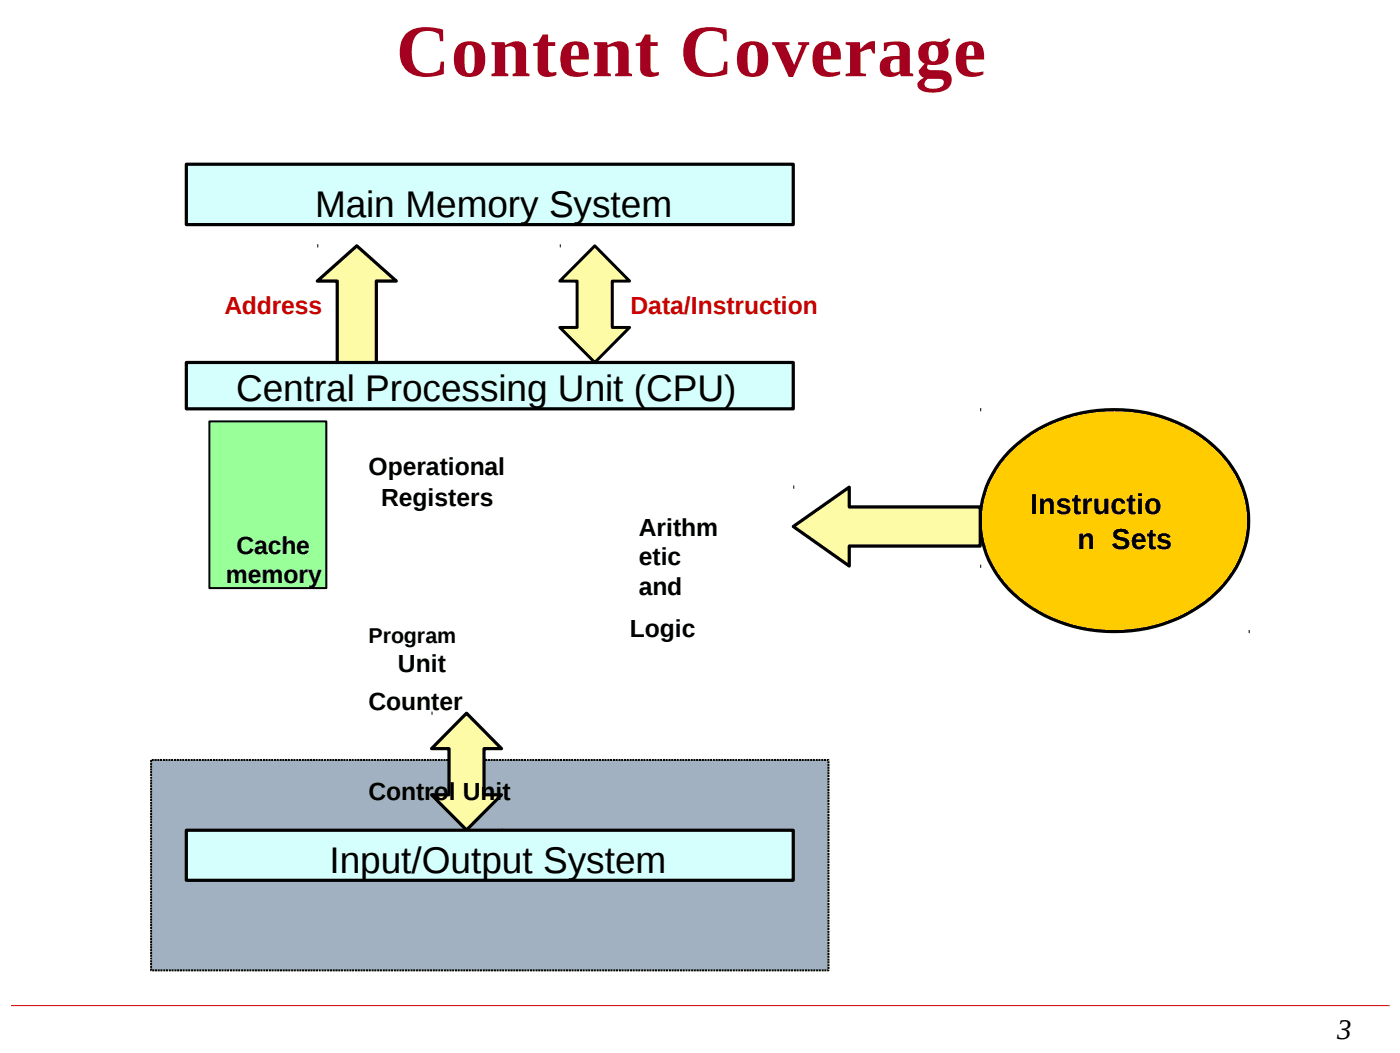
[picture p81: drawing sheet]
<svg xmlns="http://www.w3.org/2000/svg" width="240mm" height="180mm" viewBox="0 0 240 180" stroke-linecap="round" stroke-linejoin="round" font-family="sans-serif">
<defs><g id="words">
<text font-size="12.7" fill="#a40020" x="67.9" y="13.1">Content Coverage</text>
<g font-size="6.3">
<text x="54" y="37.2">Main Memory System</text>
<text x="40.5" y="68.7">Central Processing Unit (CPU)</text>
<text x="56.5" y="149.4">Input/Output System</text>
</g>
<g font-size="4.9">
<text x="176.5" y="88">Instructio</text>
<text x="184.6" y="93.9">n Sets</text>
<text x="229.1" y="177.9">3</text>
</g>
<g font-size="4.2" fill="#c00">
<text x="38.5" y="53.7">Address</text>
<text x="108.1" y="53.7">Data/Instruction</text>
</g>
<g font-size="4.2">
<text x="63.1" y="81.3">Operational</text>
<text x="65.3" y="86.6">Registers</text>
<text x="40.5" y="94.8">Cache</text>
<text x="109.5" y="91.7">Arithm</text>
<text x="38.7" y="99.8">memory</text>
<text x="109.5" y="96.8">etic</text>
<text x="109.5" y="101.8">and</text>
<text x="107.9" y="109">Logic</text>
<text x="68.2" y="115.1">Unit</text>
<text x="63.1" y="121.6">Counter</text>
<text x="63.1" y="136.9">Control Unit</text>
</g>
<text font-size="3.7" x="63.1" y="110.1">Program</text>
</g></defs>
<path d="M1.9 172.2h.1M1.9 172.2h236M237.9 172.2h.1" fill="none" stroke="#c00" stroke-width=".17"/>
<path d="M25.9 130.1v36h116v-36z" fill-rule="evenodd" fill="#a2b1c1"/>
<g fill="none" stroke="#000" stroke-width=".34">
<path d="M25.9 130.1v.4M25.9 130.6v.4M25.9 131.1v.3M25.9 131.6v.3M25.9 132v.4M25.9 132.5v.4M25.9 133v.3M25.9 133.5v.3M25.9 133.9v.4M25.9 134.4v.4M25.9 134.9v.4M25.9 135.4v.3"/>
<path d="M25.9 135.8v.4M25.9 136.3v.4M25.9 136.8v.3M25.9 137.3v.3M25.9 137.7v.4M25.9 138.2v.4M25.9 138.7v.4M25.9 139.2v.3M25.9 139.6v.4M26 130.1h.4M26.5 130.1h.3M27 130.1h.3"/>
<path d="M27.4 130.1h.4M27.9 130.1h.4M28.4 130.1h.3M28.9 130.1h.3M29.3 130.1h.4M29.8 130.1h.4M30.3 130.1h.4M30.8 130.1h.3M31.2 130.1h.4M31.7 130.1h.4M32.2 130.1h.3M32.7 130.1h.3"/>
<path d="M33.1 130.1h.4M33.6 130.1h.4M34.1 130.1h.3M34.6 130.1h.3M35 130.1h.4M35.5 130.1h.4M36 130.1h.3M36.5 130.1h.3M36.9 130.1h.4M37.4 130.1h.4M37.9 130.1h.3M38.4 130.1h.3"/>
<path d="M38.8 130.1h.4M39.3 130.1h.4M39.8 130.1h.3M40.3 130.1h.3M40.7 130.1h.4M41.2 130.1h.4M41.7 130.1h.4M42.2 130.1h.3M42.7 130.1h.3M43.1 130.1h.4M43.6 130.1h.4M44.1 130.1h.3"/>
<path d="M44.6 130.1h.3M45 130.1h.4M45.5 130.1h.4M46 130.1h.4M46.5 130.1h.3M47 130.1h.3M47.4 130.1h.4M47.9 130.1h.4M48.4 130.1h.3M48.8 130.1h.4M49.3 130.1h.4M49.8 130.1h.4"/>
<path d="M50.3 130.1h.3M50.8 130.1h.3M51.2 130.1h.4M51.7 130.1h.4M52.2 130.1h.3M52.6 130.1h.4M53.1 130.1h.4M53.6 130.1h.4M54.1 130.1h.3M54.6 130.1h.3M55 130.1h.4M55.5 130.1h.3"/>
<path d="M56 130.1h.3M56.4 130.1h.4M56.9 130.1h.4M57.4 130.1h.4M57.9 130.1h.3M58.3 130.1h.4M58.8 130.1h.4M59.3 130.1h.4M59.8 130.1h.3M60.3 130.1h.3M60.7 130.1h.4M61.2 130.1h.4"/>
<path d="M61.7 130.1h.4M62.2 130.1h.3M62.7 130.1h.3M63.1 130.1h.4M63.6 130.1h.4M64.1 130.1h.3M64.6 130.1h.3M65 130.1h.4M65.5 130.1h.4M66 130.1h.4M66.5 130.1h.3M66.9 130.1h.4"/>
<path d="M67.4 130.1h.4M67.9 130.1h.3M68.4 130.1h.3M68.8 130.1h.4M69.3 130.1h.4M69.8 130.1h.3M70.3 130.1h.3M70.7 130.1h.4M71.2 130.1h.4M71.7 130.1h.3M72.2 130.1h.3M72.6 130.1h.4"/>
<path d="M73.1 130.1h.4M73.6 130.1h.3M74.1 130.1h.3M74.5 130.1h.4M75 130.1h.4M75.5 130.1h.3M76 130.1h.3M76.4 130.1h.4M76.9 130.1h.4M77.4 130.1h.4M77.9 130.1h.3M78.4 130.1h.3"/>
<path d="M78.8 130.1h.4M79.3 130.1h.4M79.8 130.1h.4M80.3 130.1h.3M80.8 130.1h.3M81.2 130.1h.4M81.7 130.1h.4M82.2 130.1h.3M82.7 130.1h.3M83.1 130.1h.4M83.6 130.1h.4M84.1 130.1h.3"/>
<path d="M84.5 130.1h.4M85 130.1h.4M85.5 130.1h.4M86 130.1h.3M86.5 130.1h.3M86.9 130.1h.4M87.4 130.1h.4M87.9 130.1h.3M88.3 130.1h.4M88.8 130.1h.4M89.3 130.1h.4M89.8 130.1h.3"/>
<path d="M90.3 130.1h.3M90.7 130.1h.4M91.2 130.1h.3M91.7 130.1h.3M92.1 130.1h.4M92.6 130.1h.4M93.1 130.1h.4M93.6 130.1h.3M94.1 130.1h.3M94.5 130.1h.4M95 130.1h.4M95.5 130.1h.3"/>
<path d="M96 130.1h.3M96.4 130.1h.4M96.9 130.1h.4M97.4 130.1h.4M97.9 130.1h.3M98.4 130.1h.3M98.8 130.1h.4M99.3 130.1h.4M99.8 130.1h.3M100.3 130.1h.3M100.7 130.1h.4M101.2 130.1h.4"/>
<path d="M101.7 130.1h.3M102.2 130.1h.3M102.6 130.1h.4M103.1 130.1h.4M103.6 130.1h.3M104.1 130.1h.3M104.5 130.1h.4M105 130.1h.4M105.5 130.1h.3M106 130.1h.3M106.4 130.1h.4M106.9 130.1h.4"/>
<path d="M107.4 130.1h.3M107.9 130.1h.3M108.3 130.1h.4M108.8 130.1h.4M109.3 130.1h.3M109.8 130.1h.3M110.2 130.1h.4M110.7 130.1h.4M111.2 130.1h.3M111.7 130.1h.3M112.1 130.1h.4M112.6 130.1h.4"/>
<path d="M113.1 130.1h.4M113.6 130.1h.3M114.1 130.1h.3M114.5 130.1h.4M115 130.1h.4M115.5 130.1h.4M116 130.1h.3M116.5 130.1h.3M116.9 130.1h.4M117.4 130.1h.4M117.9 130.1h.3M118.4 130.1h.3"/>
<path d="M118.8 130.1h.4M119.3 130.1h.4M119.8 130.1h.3M120.2 130.1h.4M120.7 130.1h.4M121.2 130.1h.4M121.7 130.1h.3M122.2 130.1h.3M122.6 130.1h.4M123.1 130.1h.4M123.6 130.1h.3M124 130.1h.4"/>
<path d="M124.5 130.1h.4M125 130.1h.4M125.5 130.1h.3M126 130.1h.3M126.4 130.1h.4M126.9 130.1h.3M127.4 130.1h.3M127.8 130.1h.4M128.3 130.1h.4M128.8 130.1h.4M129.3 130.1h.3M129.8 130.1h.3"/>
<path d="M130.2 130.1h.4M130.7 130.1h.4M131.2 130.1h.4M131.7 130.1h.3M132.2 130.1h.3M132.6 130.1h.4M133.1 130.1h.4M133.6 130.1h.3M134.1 130.1h.3M134.5 130.1h.4M135 130.1h.4M135.5 130.1h.3"/>
<path d="M136 130.1h.3M136.4 130.1h.4M136.9 130.1h.4M137.4 130.1h.3M137.9 130.1h.3M138.3 130.1h.4M138.8 130.1h.4M139.3 130.1h.3M139.8 130.1h.3M140.2 130.1h.4M140.7 130.1h.4M141.2 130.1h.3"/>
<path d="M141.7 130.1l.3 .1M142 130.3v.4M142 130.8v.3M142 131.2v.4M142 131.7v.4M142 132.2v.4M142 132.7v.3M142 133.2v.3M142 133.6v.4M142 134.1v.3M142 134.6v.3M142 135v.4"/>
<path d="M142 135.5v.4M142 136v.4M142 136.5v.3M142 136.9v.4M142 137.4v.4M142 137.9v.4M142 138.4v.3M142 138.9v.3M142 139.3v.4M142 139.8v.4M25.9 140.1v.4M25.9 140.6v.3"/>
<path d="M25.9 141.1v.3M25.9 141.5v.4M25.9 142v.4M25.9 142.5v.3M25.9 143v.3M25.9 143.4v.4M25.9 143.9v.4M25.9 144.4v.3M25.9 144.9v.3M25.9 145.3v.4M25.9 145.8v.4M25.9 146.3v.3"/>
<path d="M25.9 146.8v.3M25.9 147.2v.4M25.9 147.7v.4M25.9 148.2v.4M25.9 148.7v.3M25.9 149.2v.3M25.9 149.6v.4M25.9 150.1v.4M25.9 150.6v.4M25.9 151.1v.3M25.9 151.6v.3M25.9 152v.4"/>
<path d="M25.9 152.5v.4M25.9 153v.3M25.9 153.4v.4M25.9 153.9v.4M25.9 154.4v.4M25.9 154.9v.3M25.9 155.4v.3M25.9 155.8v.4M25.9 156.3v.4M25.9 156.8v.3M25.9 157.2v.4M25.9 157.7v.4"/>
<path d="M25.9 158.2v.4M25.9 158.7v.3M25.9 159.2v.3M25.9 159.6v.4M142 140.3v.4M142 140.8v.3M142 141.3v.3M142 141.7v.4M142 142.2v.4M142 142.7v.3M142 143.2v.3M142 143.6v.4"/>
<path d="M142 144.1v.4M142 144.6v.4M142 145.1v.3M142 145.5v.4M142 146v.4M142 146.5v.3M142 147v.3M142 147.4v.4M142 147.9v.4M142 148.4v.3M142 148.9v.3M142 149.3v.4"/>
<path d="M142 149.8v.4M142 150.3v.3M142 150.8v.3M142 151.2v.4M142 151.7v.4M142 152.2v.3M142 152.7v.3M142 153.1v.4M142 153.6v.4M142 154.1v.3M142 154.6v.3M142 155v.4"/>
<path d="M142 155.5v.4M142 156v.4M142 156.5v.3M142 157v.3M142 157.4v.4M142 157.9v.4M142 158.4v.3M142 158.9v.3M142 159.3v.4M142 159.8v.4M25.9 165.8l.1 .3M25.9 160.1v.4"/>
<path d="M25.9 160.6v.3M25.9 161v.4M25.9 161.5v.4M25.9 162v.4M25.9 162.5v.3M25.9 162.9v.4M25.9 163.4v.4M25.9 163.9v.4M25.9 164.4v.3M25.9 164.9v.3M25.9 165.3v.4M26.1 166.1h.3"/>
<path d="M26.5 166.1h.4M27 166.1h.4M27.5 166.1h.3M28 166.1h.3M28.4 166.1h.4M28.9 166.1h.4M29.4 166.1h.3M29.9 166.1h.3M30.3 166.1h.4M30.8 166.1h.4M31.3 166.1h.3M31.8 166.1h.3"/>
<path d="M32.2 166.1h.4M32.7 166.1h.4M33.2 166.1h.3M33.7 166.1h.3M34.1 166.1h.4M34.6 166.1h.4M35.1 166.1h.4M35.6 166.1h.3M36.1 166.1h.3M36.5 166.1h.4M37 166.1h.4M37.5 166.1h.4"/>
<path d="M38 166.1h.3M38.5 166.1h.3M38.9 166.1h.4M39.4 166.1h.4M39.9 166.1h.3M40.4 166.1h.3M40.8 166.1h.4M41.3 166.1h.4M41.8 166.1h.3M42.3 166.1h.3M42.7 166.1h.4M43.2 166.1h.4"/>
<path d="M43.7 166.1h.3M44.1 166.1h.4M44.6 166.1h.4M45.1 166.1h.4M45.6 166.1h.3M46.1 166.1h.3M46.5 166.1h.4M47 166.1h.4M47.5 166.1h.3M47.9 166.1h.4M48.4 166.1h.4M48.9 166.1h.4"/>
<path d="M49.4 166.1h.3M49.9 166.1h.3M50.3 166.1h.4M50.8 166.1h.4M51.3 166.1h.3M51.8 166.1h.3M52.2 166.1h.4M52.7 166.1h.4M53.2 166.1h.4M53.7 166.1h.3M54.2 166.1h.3M54.6 166.1h.4"/>
<path d="M55.1 166.1h.4M55.6 166.1h.3M56.1 166.1h.3M56.5 166.1h.4M57 166.1h.4M57.5 166.1h.4M58 166.1h.3M58.4 166.1h.4M58.9 166.1h.4M59.4 166.1h.3M59.9 166.1h.3M60.3 166.1h.4"/>
<path d="M60.8 166.1h.4M61.3 166.1h.4M61.8 166.1h.3M62.2 166.1h.4M62.7 166.1h.4M63.2 166.1h.3M63.7 166.1h.3M64.1 166.1h.4M64.6 166.1h.4M65.1 166.1h.3M65.6 166.1h.3M66 166.1h.4"/>
<path d="M66.5 166.1h.4M67 166.1h.3M67.5 166.1h.3M67.9 166.1h.4M68.4 166.1h.4M68.9 166.1h.4M69.4 166.1h.3M69.8 166.1h.4M70.3 166.1h.4M70.8 166.1h.4M71.3 166.1h.3M71.8 166.1h.3"/>
<path d="M72.2 166.1h.4M72.7 166.1h.4M73.2 166.1h.4M73.7 166.1h.3M74.2 166.1h.3M74.6 166.1h.4M75.1 166.1h.4M75.6 166.1h.3M76.1 166.1h.3M76.5 166.1h.4M77 166.1h.4M77.5 166.1h.3"/>
<path d="M78 166.1h.3M78.4 166.1h.4M78.9 166.1h.4M79.4 166.1h.3M79.8 166.1h.4M80.3 166.1h.4M80.8 166.1h.4M81.3 166.1h.3M81.8 166.1h.3M82.2 166.1h.4M82.7 166.1h.4M83.2 166.1h.3"/>
<path d="M83.6 166.1h.4M84.1 166.1h.4M84.6 166.1h.4M85.1 166.1h.3M85.6 166.1h.3M86 166.1h.4M86.5 166.1h.4M87 166.1h.3M87.5 166.1h.3M87.9 166.1h.4M88.4 166.1h.4M88.9 166.1h.4"/>
<path d="M89.4 166.1h.3M89.9 166.1h.3M90.3 166.1h.4M90.8 166.1h.4M91.3 166.1h.3M91.8 166.1h.3M92.2 166.1h.4M92.7 166.1h.4M93.2 166.1h.4M93.7 166.1h.3M94.1 166.1h.4M94.6 166.1h.4"/>
<path d="M95.1 166.1h.3M95.6 166.1h.3M96 166.1h.4M96.5 166.1h.4M97 166.1h.4M97.5 166.1h.3M97.9 166.1h.4M98.4 166.1h.4M98.9 166.1h.3M99.4 166.1h.3M99.8 166.1h.4M100.3 166.1h.4"/>
<path d="M100.8 166.1h.3M101.3 166.1h.3M101.7 166.1h.4M102.2 166.1h.4M102.7 166.1h.3M103.2 166.1h.3M103.6 166.1h.4M104.1 166.1h.4M104.6 166.1h.4M105.1 166.1h.3M105.6 166.1h.3M106 166.1h.4"/>
<path d="M106.5 166.1h.4M107 166.1h.4M107.5 166.1h.3M107.9 166.1h.4M108.4 166.1h.4M108.9 166.1h.4M109.4 166.1h.3M109.9 166.1h.3M110.3 166.1h.4M110.8 166.1h.4M111.3 166.1h.3M111.8 166.1h.3"/>
<path d="M112.2 166.1h.4M112.7 166.1h.4M113.2 166.1h.3M113.7 166.1h.3M114.1 166.1h.4M114.6 166.1h.4M115.1 166.1h.3M115.5 166.1h.4M116 166.1h.4M116.5 166.1h.4M117 166.1h.3M117.5 166.1h.3"/>
<path d="M117.9 166.1h.4M118.4 166.1h.4M118.9 166.1h.3M119.3 166.1h.4M119.8 166.1h.4M120.3 166.1h.4M120.8 166.1h.3M121.3 166.1h.3M121.7 166.1h.4M122.2 166.1h.4M122.7 166.1h.3M123.2 166.1h.3"/>
<path d="M123.6 166.1h.4M124.1 166.1h.4M124.6 166.1h.4M125.1 166.1h.3M125.6 166.1h.3M126 166.1h.4M126.5 166.1h.4M127 166.1h.3M127.5 166.1h.3M127.9 166.1h.4M128.4 166.1h.4M128.9 166.1h.3"/>
<path d="M129.4 166.1h.3M129.8 166.1h.4M130.3 166.1h.4M130.8 166.1h.3M131.3 166.1h.3M131.7 166.1h.4M132.2 166.1h.4M132.7 166.1h.3M133.2 166.1h.3M133.6 166.1h.4M134.1 166.1h.4M134.6 166.1h.3"/>
<path d="M135.1 166.1h.3M135.5 166.1h.4M136 166.1h.4M136.5 166.1h.3M137 166.1h.3M137.4 166.1h.4M137.9 166.1h.4M138.4 166.1h.3M138.9 166.1h.3M139.3 166.1h.4M139.8 166.1h.4M140.3 166.1h.4"/>
<path d="M140.8 166.1h.3M141.3 166.1h.3M142 166v.1h-.3M142 160.3v.4M142 160.8v.3M142 161.3v.3M142 161.7v.4M142 162.2v.4M142 162.7v.3M142 163.1v.4M142 163.6v.4M142 164.1v.4"/>
<path d="M142 164.6v.3M142 165.1v.3M142 165.5v.4"/>
</g>
<path d="M79.9 122.1l-6 6h3v8h-3l6 6 6-6h-3v-8h3z" fill-rule="evenodd" fill="#fdfba6"/>
<path d="M79.9 122.1l6 6.1h-3v7.9h3l-6 6-6-6h3v-7.9h-3z" fill="none" stroke="#000" stroke-width=".55"/>
<path d="M31.9 28.1h104v10.4h-104z" fill-rule="evenodd" fill="#d5fffd"/>
<path d="M31.9 28.1h104v10.4h-104z" fill="none" stroke="#000" stroke-width=".55"/>
<path d="M101.9 42.1l-6 6h3v8h-3l6 6 6-6h-3v-8h3z" fill-rule="evenodd" fill="#fdfba6"/>
<path d="M101.9 42.1l6 6h-3v8h3l-6 6-6-6h3v-8h-3z" fill="none" stroke="#000" stroke-width=".51"/>
<path d="M31.9 142.1h104v8.6h-104z" fill-rule="evenodd" fill="#d5fffd"/>
<path d="M31.9 142.1h104v8.6h-104z" fill="none" stroke="#000" stroke-width=".55"/>
<path d="M54.4 48.1h3.3v14h6.8v-14h3.4l-6.8-6z" fill-rule="evenodd" fill="#fdfba6"/>
<path d="M54.4 48.1l6.7-6 6.8 6h-3.4v14h-6.7v-14z" fill="none" stroke="#000" stroke-width=".55"/>
<path d="M31.9 62.1h104v7.9h-104z" fill-rule="evenodd" fill="#d5fffd"/>
<path d="M31.9 62.1h104v7.9h-104z" fill="none" stroke="#000" stroke-width=".55"/>
<path d="M35.9 72.1h20v28.6h-20z" fill-rule="evenodd" fill="#9f9"/>
<path d="M35.9 72.1h20v28.6h-20z" fill="none" stroke="#000" stroke-width=".34"/>
<path d="M173.7 76.5a16.5 16.5 0 0 0-2.4 22.5 24.6 24.6 0 0 0 21.1 9.1 23.9 23.9 0 0 0 18.8-10.1 16.5 16.5 0 0 0-3.1-21.5 25.8 25.8 0 0 0-21.5-6.1 24.6 24.6 0 0 0-12.9 6.1z" fill-rule="evenodd" fill="#fc0"/>
<path d="M172.9 77.4a25.8 25.8 0 0 1 23.7-6.7 22.7 22.7 0 0 1 15.3 10.5 16.4 16.4 0 0 1-2.9 19.7 26.1 26.1 0 0 1-26.4 6 21.8 21.8 0 0 1-13.1-10.9 16.5 16.5 0 0 1 3.4-18.6z" fill="none" stroke="#000" stroke-width=".55"/>
<path d="M135.9 90.1l9.6 6.8v-3.4h22.4v-6.8h-22.4v-3.3z" fill-rule="evenodd" fill="#fdfba6"/>
<path d="M135.9 90.1l9.6-6.7v3.4h22.5v6.7h-22.5v3.4z" fill="none" stroke="#000" stroke-width=".55"/>
<use href="#words"/>
</svg>
